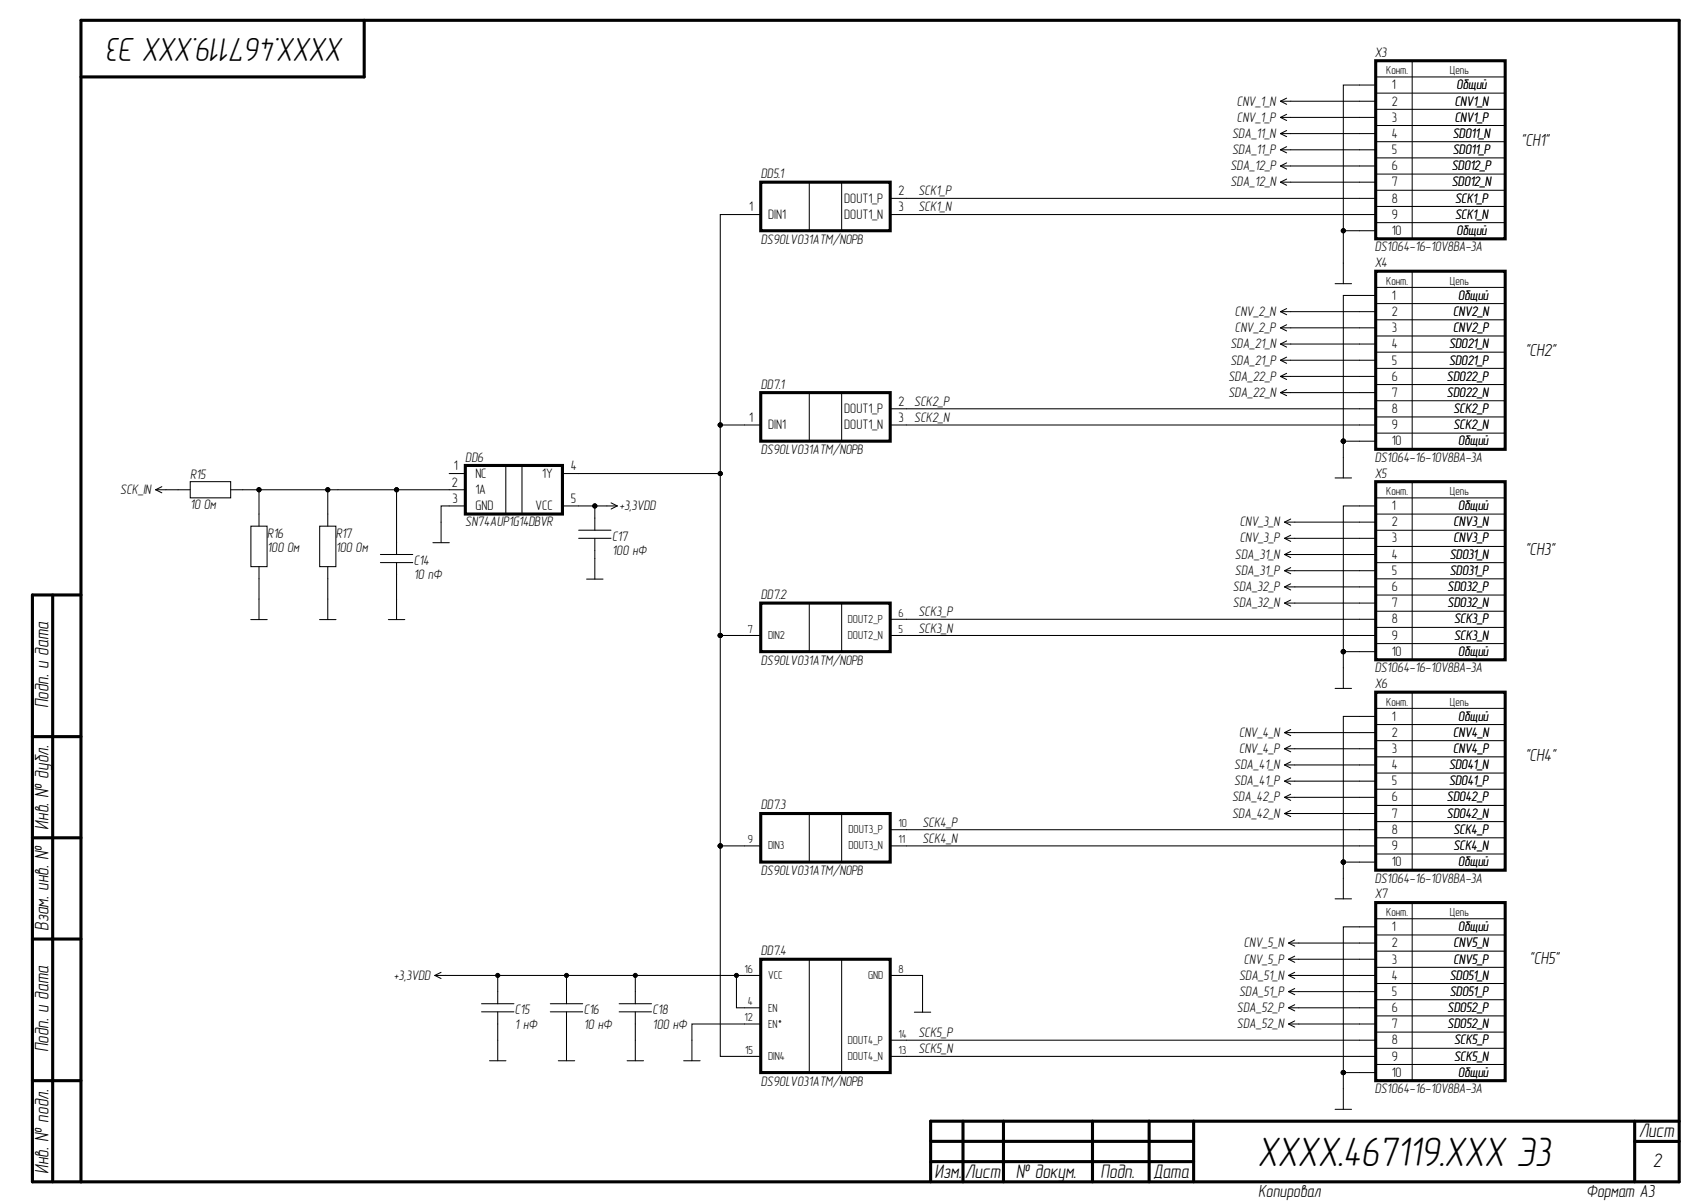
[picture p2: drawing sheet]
<svg xmlns="http://www.w3.org/2000/svg" width="420mm" height="297mm" viewBox="0 0 420 297" stroke-linecap="round" stroke-linejoin="round" font-family="sans-serif">
<defs><g id="words">
<text font-size="10.3" x="310.5" y="287.9">XXXX.467119.XXX Э3</text>
<text font-size="8.3" x="85" y="9.5" transform="rotate(-180 85 9.5)">XXXX.467119.XXX Э3</text>
<g font-size="4.9">
<text x="12" y="174.9" transform="rotate(-90 12 174.9)">Подп. и дата</text>
<text x="12" y="204.8" transform="rotate(-90 12 204.8)">Инв. № дубл.</text>
<text x="12" y="229.9" transform="rotate(-90 12 229.9)">Взам. инв. №</text>
<text x="12" y="259.8" transform="rotate(-90 12 259.8)">Подп. и дата</text>
<text x="404.7" y="280.8">Лист</text>
<text x="12" y="289.8" transform="rotate(-90 12 289.8)">Инв. № подл.</text>
<text x="230.8" y="290.8">Изм.</text>
<text x="238.3" y="290.8">Лист</text>
<text x="250.8" y="290.8">№ докум.</text>
<text x="271.8" y="290.8">Подп.</text>
<text x="284.7" y="290.8">Дата</text>
<text x="408.2" y="288.3">2</text>
</g>
<g font-size="4.4">
<text x="375.7" y="36">&quot;CH1&quot;</text>
<text x="376.7" y="88">&quot;CH2&quot;</text>
<text x="376.7" y="137">&quot;CH3&quot;</text>
<text x="376.7" y="187.9">&quot;CH4&quot;</text>
<text x="377.7" y="237.9">&quot;CH5&quot;</text>
<text x="310.7" y="295.6">Копировал</text>
<text x="391.7" y="295.6">Формат A3</text>
</g>
<g font-size="3.4">
<text x="339.5" y="14">X3</text>
<text x="343.7" y="22">1</text>
<text x="359.7" y="22">Общий</text>
<text x="305.5" y="26.1">CNV_1_N</text>
<text x="343.7" y="26.1">2</text>
<text x="359.3" y="26.1">CNV1_N</text>
<text x="304.3" y="34">SDA_11_N</text>
<text x="305.5" y="30">CNV_1_P</text>
<text x="343.7" y="30">3</text>
<text x="343.7" y="34">4</text>
<text x="358.8" y="34">SDO11_N</text>
<text x="359.3" y="30">CNV1_P</text>
<text x="304.3" y="38">SDA_11_P</text>
<text x="343.7" y="38">5</text>
<text x="358.8" y="38">SDO11_P</text>
<text x="187.9" y="44">DD5.1</text>
<text x="303.9" y="46">SDA_12_N</text>
<text x="303.9" y="42.1">SDA_12_P</text>
<text x="343.7" y="42.1">6</text>
<text x="343.7" y="46">7</text>
<text x="358.5" y="42.1">SDO12_P</text>
<text x="358.5" y="46">SDO12_N</text>
<text x="185" y="52.2">1</text>
<text x="189.7" y="54">DIN1</text>
<text x="208.4" y="54">DOUT1_N</text>
<text x="208.4" y="50">DOUT1_P</text>
<text x="221.9" y="52.2">3</text>
<text x="221.9" y="48.2">2</text>
<text x="226.8" y="48.2">SCK1_P</text>
<text x="226.8" y="52.2">SCK1_N</text>
<text x="343.7" y="50">8</text>
<text x="343.7" y="54">9</text>
<text x="359.3" y="50">SCK1_P</text>
<text x="359.3" y="54">SCK1_N</text>
<text x="343.7" y="58">10</text>
<text x="359.7" y="58">Общий</text>
<text x="187.9" y="60.2">DS90LV031ATM/NOPB</text>
<text x="339.5" y="62">DS1064-16-10V8BA-3A</text>
<text x="339.5" y="66">X4</text>
<text x="343.7" y="74">1</text>
<text x="360.1" y="74">Общий</text>
<text x="305" y="82">CNV_2_P</text>
<text x="305" y="78">CNV_2_N</text>
<text x="343.7" y="78">2</text>
<text x="343.7" y="82">3</text>
<text x="358.8" y="78">CNV2_N</text>
<text x="358.8" y="82">CNV2_P</text>
<text x="303.9" y="86">SDA_21_N</text>
<text x="343.7" y="86">4</text>
<text x="357.8" y="86">SDO21_N</text>
<text x="187.9" y="95.9">DD7.1</text>
<text x="303.3" y="94">SDA_22_P</text>
<text x="303.9" y="90">SDA_21_P</text>
<text x="343.7" y="90">5</text>
<text x="343.7" y="94">6</text>
<text x="357.3" y="94">SDO22_P</text>
<text x="357.8" y="90">SDO21_P</text>
<text x="208.4" y="102">DOUT1_P</text>
<text x="221.9" y="100.2">2</text>
<text x="225.8" y="100.2">SCK2_P</text>
<text x="303.3" y="98">SDA_22_N</text>
<text x="343.7" y="98">7</text>
<text x="343.7" y="102">8</text>
<text x="357.3" y="98">SDO22_N</text>
<text x="358.9" y="102">SCK2_P</text>
<text x="185" y="104.2">1</text>
<text x="189.7" y="106">DIN1</text>
<text x="208.4" y="106">DOUT1_N</text>
<text x="221.9" y="104.2">3</text>
<text x="225.8" y="104.2">SCK2_N</text>
<text x="343.7" y="106">9</text>
<text x="358.9" y="106">SCK2_N</text>
<text x="114.9" y="114">DD6</text>
<text x="187.9" y="112.2">DS90LV031ATM/NOPB</text>
<text x="339.5" y="114">DS1064-16-10V8BA-3A</text>
<text x="343.7" y="110">10</text>
<text x="360.1" y="110">Общий</text>
<text x="46.9" y="118.2">R15</text>
<text x="112.1" y="116.2">1</text>
<text x="117.4" y="117.9">NC</text>
<text x="133.9" y="117.9">1Y</text>
<text x="140.9" y="116.2">4</text>
<text x="339.5" y="117.9">X5</text>
<text x="29.7" y="122">SCK_IN</text>
<text x="46.9" y="125.7">10 Ом</text>
<text x="111.6" y="120.2">2</text>
<text x="111.7" y="124.2">3</text>
<text x="117.4" y="126">GND</text>
<text x="117.4" y="122">1A</text>
<text x="132.2" y="126">VCC</text>
<text x="140.9" y="124.2">5</text>
<text x="152.9" y="126">+3,3VDD</text>
<text x="343.7" y="126">1</text>
<text x="360.1" y="126">Общий</text>
<text x="114.9" y="130">SN74AUP1G14DBVR</text>
<text x="306.1" y="130">CNV_3_N</text>
<text x="343.7" y="130">2</text>
<text x="358.9" y="130">CNV3_N</text>
<text x="66" y="132.8">R16</text>
<text x="66" y="136.3">100 Ом</text>
<text x="82.9" y="132.8">R17</text>
<text x="82.9" y="136.3">100 Ом</text>
<text x="151.2" y="133.5">C17</text>
<text x="151.2" y="137.1">100 нФ</text>
<text x="305" y="138">SDA_31_N</text>
<text x="306.1" y="133.9">CNV_3_P</text>
<text x="343.7" y="133.9">3</text>
<text x="343.7" y="138">4</text>
<text x="358" y="138">SDO31_N</text>
<text x="358.9" y="133.9">CNV3_P</text>
<text x="102.2" y="139.5">C14</text>
<text x="102.2" y="143.1">10 пФ</text>
<text x="305" y="142">SDA_31_P</text>
<text x="343.7" y="142">5</text>
<text x="358" y="142">SDO31_P</text>
<text x="187.9" y="147.9">DD7.2</text>
<text x="304.4" y="149.9">SDA_32_N</text>
<text x="304.4" y="146">SDA_32_P</text>
<text x="343.7" y="146">6</text>
<text x="343.7" y="149.9">7</text>
<text x="357.5" y="146">SDO32_P</text>
<text x="357.5" y="149.9">SDO32_N</text>
<text x="226.8" y="152.1">SCK3_P</text>
<text x="343.7" y="153.9">8</text>
<text x="359.1" y="153.9">SCK3_P</text>
<text x="226.8" y="156.2">SCK3_N</text>
<text x="343.7" y="158">9</text>
<text x="343.7" y="161.9">10</text>
<text x="359.1" y="158">SCK3_N</text>
<text x="360.1" y="161.9">Общий</text>
<text x="187.9" y="164.1">DS90LV031ATM/NOPB</text>
<text x="339.5" y="166">DS1064-16-10V8BA-3A</text>
<text x="339.5" y="169.9">X6</text>
<text x="343.7" y="177.9">1</text>
<text x="360.1" y="177.9">Общий</text>
<text x="306" y="185.9">CNV_4_P</text>
<text x="306" y="181.9">CNV_4_N</text>
<text x="343.7" y="181.9">2</text>
<text x="343.7" y="185.9">3</text>
<text x="358.8" y="181.9">CNV4_N</text>
<text x="358.8" y="185.9">CNV4_P</text>
<text x="304.8" y="189.9">SDA_41_N</text>
<text x="343.7" y="189.9">4</text>
<text x="357.8" y="189.9">SDO41_N</text>
<text x="304.3" y="197.9">SDA_42_P</text>
<text x="304.8" y="193.9">SDA_41_P</text>
<text x="343.7" y="193.9">5</text>
<text x="343.7" y="197.9">6</text>
<text x="357.3" y="197.9">SDO42_P</text>
<text x="357.8" y="193.9">SDO41_P</text>
<text x="187.9" y="199.8">DD7.3</text>
<text x="304.3" y="201.9">SDA_42_N</text>
<text x="343.7" y="201.9">7</text>
<text x="357.3" y="201.9">SDO42_N</text>
<text x="227.8" y="204.2">SCK4_P</text>
<text x="227.8" y="208.1">SCK4_N</text>
<text x="343.7" y="205.9">8</text>
<text x="343.7" y="209.9">9</text>
<text x="358.9" y="205.9">SCK4_P</text>
<text x="358.9" y="209.9">SCK4_N</text>
<text x="343.7" y="213.9">10</text>
<text x="360.1" y="213.9">Общий</text>
<text x="187.9" y="216.1">DS90LV031ATM/NOPB</text>
<text x="339.5" y="218">DS1064-16-10V8BA-3A</text>
<text x="339.5" y="221.8">X7</text>
<text x="307.2" y="233.9">CNV_5_N</text>
<text x="343.7" y="229.9">1</text>
<text x="343.7" y="233.9">2</text>
<text x="358.9" y="233.9">CNV5_N</text>
<text x="360.1" y="229.9">Общий</text>
<text x="187.9" y="235.9">DD7.4</text>
<text x="307.2" y="237.9">CNV_5_P</text>
<text x="343.7" y="237.9">3</text>
<text x="358.9" y="237.9">CNV5_P</text>
<text x="97.3" y="241.9">+3,3VDD</text>
<text x="306" y="241.9">SDA_51_N</text>
<text x="306" y="245.9">SDA_51_P</text>
<text x="343.7" y="241.9">4</text>
<text x="343.7" y="245.9">5</text>
<text x="358" y="241.9">SDO51_N</text>
<text x="358" y="245.9">SDO51_P</text>
<text x="127.1" y="250.4">C15</text>
<text x="144.1" y="250.4">C16</text>
<text x="161.1" y="250.4">C18</text>
<text x="305.5" y="249.8">SDA_52_P</text>
<text x="343.7" y="249.8">6</text>
<text x="357.5" y="249.8">SDO52_P</text>
<text x="127.1" y="254">1 нФ</text>
<text x="144.1" y="254">10 нФ</text>
<text x="161.1" y="254">100 нФ</text>
<text x="226.8" y="256.1">SCK5_P</text>
<text x="305.5" y="253.9">SDA_52_N</text>
<text x="343.7" y="253.9">7</text>
<text x="343.7" y="257.9">8</text>
<text x="357.5" y="253.9">SDO52_N</text>
<text x="359.1" y="257.9">SCK5_P</text>
<text x="226.8" y="260.1">SCK5_N</text>
<text x="343.7" y="261.9">9</text>
<text x="359.1" y="261.9">SCK5_N</text>
<text x="187.9" y="268.1">DS90LV031ATM/NOPB</text>
<text x="339.5" y="269.9">DS1064-16-10V8BA-3A</text>
<text x="343.7" y="265.8">10</text>
<text x="360.1" y="265.8">Общий</text>
</g>
<g font-size="2.9">
<text x="342.3" y="18.4">Конт.</text>
<text x="358" y="18.4">Цепь</text>
<text x="342.3" y="70.3">Конт.</text>
<text x="358" y="70.3">Цепь</text>
<text x="342.3" y="122.3">Конт.</text>
<text x="358" y="122.3">Цепь</text>
<text x="209.4" y="153.8">DOUT2_P</text>
<text x="221.9" y="152.3">6</text>
<text x="184.7" y="156.3">7</text>
<text x="189.7" y="157.8">DIN2</text>
<text x="209.4" y="157.8">DOUT2_N</text>
<text x="221.9" y="156.3">5</text>
<text x="342.3" y="174.3">Конт.</text>
<text x="358" y="174.3">Цепь</text>
<text x="184.7" y="208.2">9</text>
<text x="189.7" y="209.7">DIN3</text>
<text x="209.5" y="209.7">DOUT3_N</text>
<text x="209.5" y="205.8">DOUT3_P</text>
<text x="221.9" y="208.2">11</text>
<text x="221.9" y="204.2">10</text>
<text x="342.3" y="226.2">Конт.</text>
<text x="358" y="226.2">Цепь</text>
<text x="183.8" y="240.2">16</text>
<text x="189.7" y="241.7">VCC</text>
<text x="214.4" y="241.7">GND</text>
<text x="221.9" y="240.2">8</text>
<text x="184.7" y="248.2">4</text>
<text x="189.7" y="249.8">EN</text>
<text x="183.8" y="252.2">12</text>
<text x="189.7" y="253.7">EN*</text>
<text x="209.4" y="257.7">DOUT4_P</text>
<text x="221.9" y="256.2">14</text>
<text x="184" y="260.2">15</text>
<text x="189.7" y="261.7">DIN4</text>
<text x="209.4" y="261.7">DOUT4_N</text>
<text x="221.9" y="260.2">13</text>
</g>
</g></defs>
<g fill="none" stroke="#000" stroke-width=".76">
<path d="M89.9 5v14h-69.9M13 146.9v144.9M20 146.9h-12v144.9h406.7v-286.8h-394.7v286.8M8 181.9h12M8 206.9h12M8 231.9h12M8 266.8h12M237.8 276.8v15M247.8 276.8v15M269.8 276.8v15M283.8 276.8v15M294.8 276.8v15"/>
<path d="M403.7 276.8v15M414.7 276.8h-184.9v15M229.8 281.8h65M229.8 286.8h65M403.7 281.8h11"/>
</g>
<g fill="none" stroke="#000" stroke-width=".25">
<path d="M316.2 29l1.5 .8M316.2 29h2.5M316.2 25l1.5 .8M316.2 25h2.5M316.2 33l1.5 .8M316.2 33h2.5M316.2 37l1.5 .7M316.2 37h2.5M317.7 28.2l-1.5 .8M317.7 24.2l-1.5 .8M317.7 32.2l-1.5 .8M317.7 36.2l-1.5 .8"/>
<path d="M316.2 45l1.5 .7M316.2 45h2.5M316.2 41l1.5 .7M316.2 41h2.5M317.7 44.2l-1.5 .8M317.7 40.2l-1.5 .8M316.2 77l1.5 .7M316.2 77h2.5M317.7 76.2l-1.5 .8M329.7 70h4.1M331.7 65v5M316.2 81l1.5 .7"/>
<path d="M316.2 81h2.5M316.2 84.9l1.5 .8M316.2 84.9h2.5M316.2 88.9l1.5 .8M316.2 88.9h2.5M316.2 96.9l1.5 .8M316.2 96.9h2.5M316.2 92.9l1.5 .8M316.2 92.9h2.5M317.7 80.2l-1.5 .8M317.7 84.2l-1.5 .7M317.7 88.2l-1.5 .7"/>
<path d="M317.7 96.2l-1.5 .7M317.7 92.2l-1.5 .7M329.7 118h4.1M331.7 112.9v5.1M106.9 134h4.1M108.9 128.9v5.1M317.2 132.9l1.5 .8M317.2 132.9h2.5M317.2 128.9l1.5 .8M317.2 128.9h2.5M317.2 136.9l1.5 .8M317.2 136.9h2.5"/>
<path d="M318.7 132.2l-1.5 .7M318.7 128.2l-1.5 .7M318.7 136.2l-1.5 .7M61.9 153h4.1M64 147.9v5.1M78.9 153h4.1M80.9 147.9v5.1M95.9 153h4.1M97.9 147.9v5.1M317.2 140.9l1.5 .8M317.2 140.9h2.5M317.2 148.9l1.5 .8"/>
<path d="M317.2 148.9h2.5M317.2 144.9l1.5 .8M317.2 144.9h2.5M318.7 140.2l-1.5 .7M318.7 148.2l-1.5 .7M318.7 144.2l-1.5 .7M329.7 170h4.1M331.7 164.9v5.1M317.2 184.9l1.5 .7M317.2 184.9h2.5M317.2 180.9l1.5 .8M317.2 180.9h2.5"/>
<path d="M317.2 188.9l1.5 .7M317.2 188.9h2.5M317.2 192.9l1.5 .7M317.2 192.9h2.5M317.2 196.9l1.5 .7M317.2 196.9h2.5M318.7 184.1l-1.5 .8M318.7 180.1l-1.5 .8M318.7 188.1l-1.5 .8M318.7 192.1l-1.5 .8M318.7 196.1l-1.5 .8M317.2 200.9l1.5 .7"/>
<path d="M317.2 200.9h2.5M318.7 200.1l-1.5 .8M331.7 216.9v5M318.2 236.9l1.5 .7M318.2 236.9h2.5M318.2 232.9l1.5 .7M318.2 232.9h2.5M319.7 236.1l-1.5 .8M319.7 232.1l-1.5 .8M329.7 221.9h4.1M122.9 256.8v5.1M139.9 256.8v5.1"/>
<path d="M156.9 256.8v5.1M170.9 256.8v5.1M225.8 249.9h4M227.8 244.8v5.1M318.2 240.8l1.5 .8M318.2 240.8h2.5M318.2 244.8l1.5 .8M318.2 244.8h2.5M318.2 252.8l1.5 .8M318.2 252.8h2.5M318.2 248.8l1.5 .8M318.2 248.8h2.5"/>
<path d="M319.7 240.1l-1.5 .7M319.7 244.1l-1.5 .7M319.7 252.1l-1.5 .7M319.7 248.1l-1.5 .7M120.9 261.9h4M137.9 261.9h4M154.9 261.9h4M168.8 261.9h4.1M329.7 273.9h4.1M331.7 268.8v5.1"/>
</g>
<path d="M78.9 129.9h4v10h-4z" fill-rule="evenodd" fill="#fff"/>
<path d="M78.9 129.9h4v10h-4zM80.9 126.9v3M80.9 139.9v3M93.9 136.9h8M93.9 138.9h8M97.9 133.9v3M97.9 138.9v3" fill="none" stroke="#000" stroke-width=".25"/>
<path d="M62 129.9h4v10h-4z" fill-rule="evenodd" fill="#fff"/>
<path d="M62 129.9h4v10h-4zM64 126.9v3M64 139.9v3M152.9 247.8h8M152.9 249.8h8M156.9 244.8v3M156.9 249.8v3" fill="none" stroke="#000" stroke-width=".25"/>
<path d="M47 118.9h10v4h-10z" fill-rule="evenodd" fill="#fff"/>
<path d="M47 118.9h10v4h-10zM44 120.9h3M57 120.9h3" fill="none" stroke="#000" stroke-width=".25"/>
<path d="M114.9 114.9h24v12h-24z" fill-rule="evenodd" fill="#fff"/>
<path d="M339.7 15h32v44h-32zM187.9 45h31.9v12h-31.9zM339.7 67h32v43.9h-32zM187.9 96.9h31.9v12h-31.9zM114.9 114.9h24v12h-24zM339.7 118.9h32v44h-32zM187.9 148.9h31.9v12h-31.9zM339.7 170.9h32v44h-32zM187.9 200.9h31.9v12h-31.9zM187.9 236.9h31.9v27.9h-31.9zM339.7 222.9h32v43.9h-32z" fill="none" stroke="#000" stroke-width=".76"/>
<g fill="none" stroke="#000" stroke-width=".25">
<path d="M339.7 19h32M348.7 15v44M318.7 25h21M318.7 29h21M318.7 33h21M318.7 37h21M339.7 21h-8v44M339.7 23h32M339.7 27h32M339.7 31h32M339.7 35h32M339.7 39h32"/>
<path d="M187.9 53h-10v51.9M199.8 45v12M207.8 45v12M219.8 49h119.9M219.8 53h119.9M318.7 45h21M318.7 41h21M331.7 57h8M339.7 43h32M339.7 47h32M339.7 51h32M339.7 55h32"/>
<path d="M318.7 77h21M339.7 73h-8v39.9M339.7 71h32M339.7 75h32M339.7 79h32M348.7 67v43.9M199.8 96.9v12M207.8 96.9v12M318.7 96.9h21M318.7 81h21M318.7 84.9h21M318.7 88.9h21"/>
<path d="M318.7 92.9h21M339.7 83h32M339.7 87h32M339.7 91h32M339.7 95h32M339.7 99h32M110.9 116.9h4M124.9 114.9v12M128.9 114.9v12M138.9 116.9h39M177.9 104.9v155.9h10M177.9 104.9h10"/>
<path d="M219.8 100.9h119.9M219.8 104.9h119.9M331.7 108.9h8M339.7 102.9h32M339.7 106.9h32M348.7 118.9v44M38.4 120.9h5.6M38.4 120.9l1.6 .8M40 120.2l-1.6 .7M60 120.9h54.9M64 120.9v6M80.9 120.9v6"/>
<path d="M97.9 120.9v13M114.9 124.9h-6v4M138.9 124.9h13.5M142.9 130.9h8M142.9 132.9h8M146.9 124.9v6M146.9 132.9v10.1M150.9 124.2l1.5 .7M152.4 124.9l-1.5 .8M319.7 132.9h20M319.7 128.9h20M319.7 136.9h20"/>
<path d="M339.7 124.9h-8v40M339.7 130.9h32M339.7 122.9h32M339.7 126.9h32M339.7 134.9h32M339.7 138.9h32M64 142.9v5M80.9 142.9v5M97.9 141.9v6M144.9 143h4M177.9 156.9h10M199.8 148.9v12"/>
<path d="M207.8 148.9v12M219.8 152.9h119.9M219.8 156.9h119.9M319.7 140.9h20M319.7 144.9h20M319.7 148.9h20M339.7 142.9h32M339.7 146.9h32M339.7 150.9h32M339.7 154.9h32M339.7 158.9h32M331.7 160.9h8"/>
<path d="M339.7 176.9h-8v40M339.7 174.9h32M339.7 178.9h32M348.7 170.9v44M319.7 180.9h20M319.7 184.9h20M319.7 188.9h20M319.7 192.9h20M319.7 196.9h20M339.7 182.9h32M339.7 186.9h32M339.7 190.9h32"/>
<path d="M339.7 194.9h32M339.7 198.9h32M177.9 208.9h10M199.8 200.9v12M207.8 200.9v12M219.8 204.9h119.9M219.8 208.9h119.9M319.7 200.9h20M331.7 212.9h8M339.7 202.9h32M339.7 206.9h32M339.7 210.9h32"/>
<path d="M199.8 236.9v27.9M207.8 236.9v27.9M320.7 232.9h19M320.7 236.9h19M339.7 228.9h-8v39.9M339.7 226.9h32M339.7 230.9h32M339.7 234.9h32M339.7 238.9h32M348.7 222.9v43.9M107.4 240.8h80.5M107.4 240.8l1.5 .8"/>
<path d="M108.9 240.1l-1.5 .7M118.9 247.8h8M118.9 249.8h8M122.9 240.8v7M122.9 249.8v7M135.9 247.8h8M135.9 249.8h8M139.9 240.8v7M139.9 249.8v7M156.9 240.8v4M156.9 252.8v4M181.9 240.8v8h6"/>
<path d="M187.9 252.8h-17v4M219.8 240.8h8v4M219.8 256.8h119.9M320.7 252.8h19M320.7 248.8h19M320.7 240.8h19M320.7 244.8h19M339.7 242.8h32M339.7 246.8h32M339.7 250.8h32M339.7 254.8h32M339.7 258.8h32"/>
<path d="M219.8 260.8h119.9M331.7 264.8h8M339.7 262.8h32"/>
<circle cx="331.7" cy="57" r=".51"/>
<circle cx="177.9" cy="116.9" r=".51"/>
<circle cx="177.9" cy="104.9" r=".51"/>
<circle cx="331.7" cy="108.9" r=".51"/>
<circle cx="64" cy="120.9" r=".51"/>
<circle cx="80.9" cy="120.9" r=".51"/>
<circle cx="97.9" cy="120.9" r=".51"/>
<circle cx="146.9" cy="124.9" r=".51"/>
<circle cx="177.9" cy="156.9" r=".51"/>
<circle cx="331.7" cy="160.9" r=".51"/>
<circle cx="177.9" cy="208.9" r=".51"/>
<circle cx="331.7" cy="212.9" r=".51"/>
<circle cx="122.9" cy="240.8" r=".51"/>
<circle cx="139.9" cy="240.8" r=".51"/>
<circle cx="156.9" cy="240.8" r=".51"/>
<circle cx="181.9" cy="240.8" r=".51"/>
<circle cx="331.7" cy="264.8" r=".51"/>
</g>
<g fill="#000">
<circle cx="331.7" cy="57" r=".51"/>
<circle cx="177.9" cy="116.9" r=".51"/>
<circle cx="177.9" cy="104.9" r=".51"/>
<circle cx="331.7" cy="108.9" r=".51"/>
<circle cx="64" cy="120.9" r=".51"/>
<circle cx="80.9" cy="120.9" r=".51"/>
<circle cx="97.9" cy="120.9" r=".51"/>
<circle cx="146.9" cy="124.9" r=".51"/>
<circle cx="177.9" cy="156.9" r=".51"/>
<circle cx="331.7" cy="160.9" r=".51"/>
<circle cx="177.9" cy="208.9" r=".51"/>
<circle cx="331.7" cy="212.9" r=".51"/>
<circle cx="122.9" cy="240.8" r=".51"/>
<circle cx="139.9" cy="240.8" r=".51"/>
<circle cx="156.9" cy="240.8" r=".51"/>
<circle cx="181.9" cy="240.8" r=".51"/>
<circle cx="331.7" cy="264.8" r=".51"/>
</g>
<use href="#words"/>
</svg>
